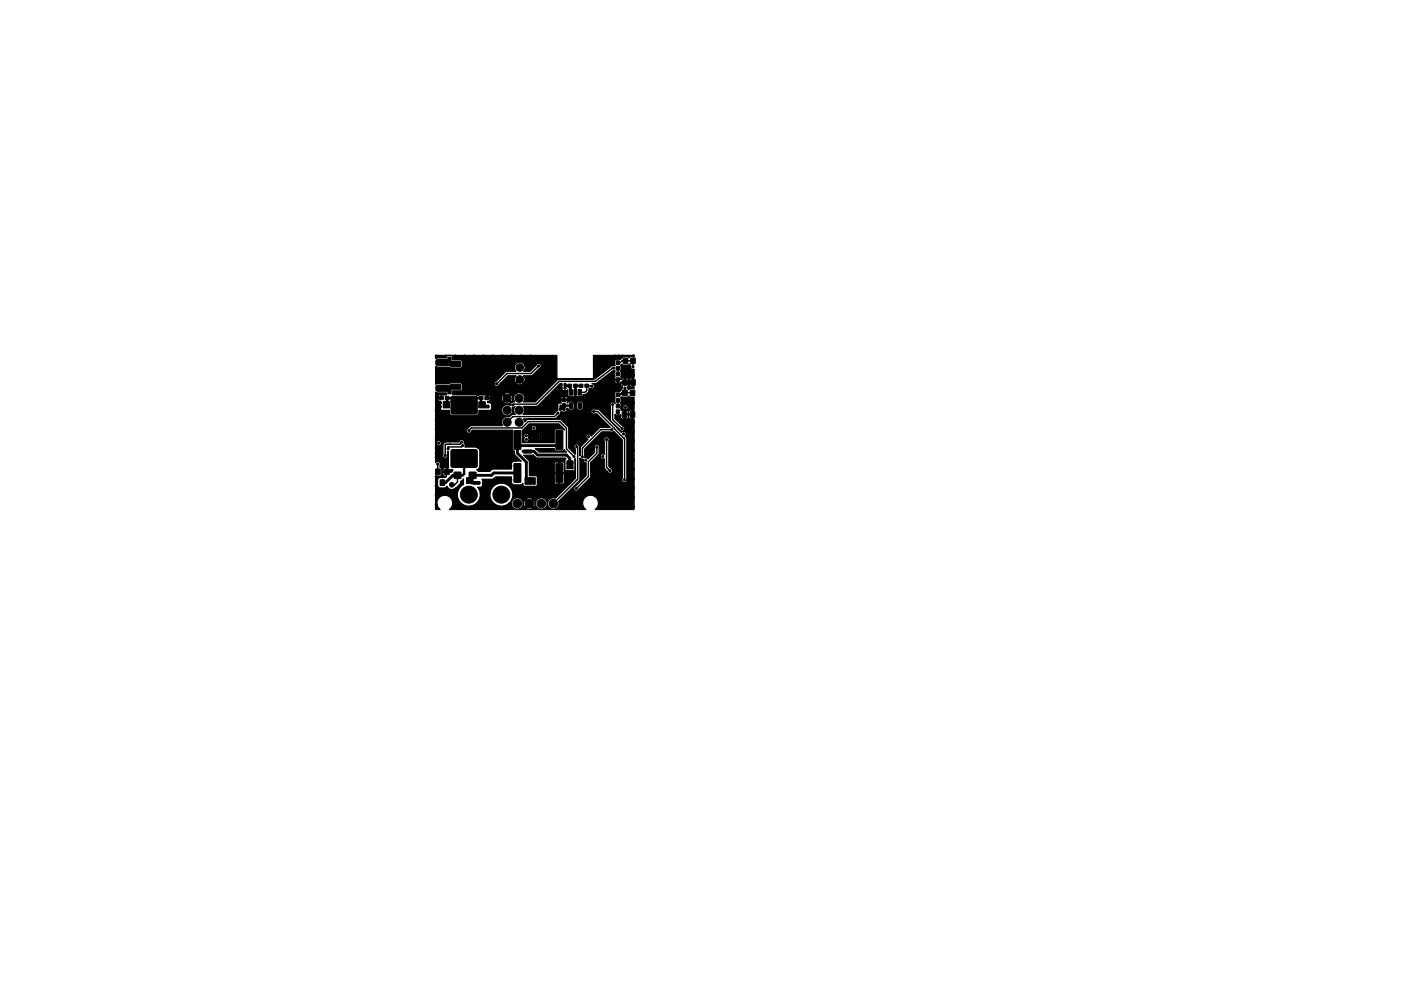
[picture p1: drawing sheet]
<svg xmlns="http://www.w3.org/2000/svg" width="297mm" height="210mm" viewBox="0 0 297 210" stroke-linecap="round" stroke-linejoin="round" font-family="sans-serif">
<g fill="#000" stroke="#000" stroke-width=".21">
<path d="M92.5 76.4l2.4-.1v-.6h.8v1h2v1l-5-.1-.3-.4zM130.7 79h.6v.7h-.6zM130.7 77.8h.6v.7h-.6zM130.7 76.6h.6v.7h-.6zM132.1 76h1v1.1h-1zM133.7 76h1v1.1h-1zM92.4 99.5h.9v1.2h-.9zM93.2 84.1h.8v.7h-.8zM94.4 84.1h.8v.7h-.8zM94.3 99.5h.9v1.2h-.9zM92.5 81.8l.3-.1h2.8v-.2h2.1v1.1h-2v1h-.8v-.6h-2.3l-.2-.4zM95.7 84.2l.3-.1h5l.2 .4-.1 3.2-.3 .2-5-.1-.2-.3z"/>
<path d="M95.7 95.5l.3-.1h5l.2 .4-.1 3.2-.3 .2-5-.1-.2-.3zM101.6 84.1h.8v.7h-.8zM102.8 84.1h.8v.7h-.8zM109 91.4l1.4 .1-.1 3.8-1.3-.1zM109 98.4l1.4 .1-.1 3.8-1.3-.1zM117.9 91.4l1.4 .1-.1 3.8-1.3-.1zM117.9 98.4l1.4 .1-.1 3.8-1.3-.1zM119.3 84.5h.6v.7h-.6zM119.3 85.7h.6v.7h-.6zM120.4 81.5h.8v.7h-.8zM120.7 85.5h.7l-.1 1.1h-.6zM120.7 82.7h.7l-.1 1.1h-.6z"/>
<path d="M121.7 82.7h.6v1.1h-.6zM121.6 81.5h.8v.7h-.8zM122.6 85.5h.7l-.1 1.1h-.6zM122.6 82.7h.7l-.1 1.1h-.6zM122.8 81.5h.8v.7h-.8zM124 81.5h.8v.7h-.8zM130.7 80.2h.6v.7h-.6zM130.7 87h.6v.7h-.6zM130.7 85.8h.6v.7h-.6zM130.7 83.4h.6v.7h-.6zM130.7 84.6h.6v.7h-.6zM131.9 87.4h1v1.1h-1z"/>
<path d="M132 80.6h1v1.1h-1zM132 82.8h1v1.1h-1zM133.6 87.4h1v1.1h-1zM133.6 82.8h1v1.1h-1zM133.7 80.6h1v1.1h-1zM93.3 101.8h1v1.2h-1zM96.3 100.2h1.4v1.3h-1.4zM99.5 100.2h1.4v1.3h-1.4z"/>
<circle cx="92.5" cy="75.5" r=".22"/>
<circle cx="94.5" cy="75.5" r=".22"/>
<circle cx="96.5" cy="75.5" r=".22"/>
<circle cx="98.3" cy="79.8" r=".23"/>
<circle cx="98.5" cy="75.5" r=".22"/>
<circle cx="100.3" cy="79.8" r=".23"/>
<circle cx="100.5" cy="75.5" r=".22"/>
<circle cx="101.3" cy="76.8" r=".23"/>
<circle cx="102.3" cy="77.7" r=".23"/>
<circle cx="102.5" cy="75.5" r=".22"/>
<circle cx="103.3" cy="76.8" r=".23"/>
<circle cx="104.3" cy="77.8" r=".23"/>
<circle cx="104.5" cy="75.5" r=".22"/>
<circle cx="105.3" cy="76.8" r=".23"/>
<circle cx="106.3" cy="77.8" r=".23"/>
<circle cx="106.5" cy="75.5" r=".22"/>
<circle cx="107.3" cy="76.8" r=".23"/>
<circle cx="108.5" cy="75.5" r=".22"/>
<circle cx="110.2" cy="78" r=".8"/>
<circle cx="110.5" cy="75.5" r=".22"/>
<circle cx="111.8" cy="76" r=".22"/>
<circle cx="112.5" cy="75.5" r=".22"/>
<circle cx="113.8" cy="76" r=".22"/>
<circle cx="114.2" cy="77.6" r=".22"/>
<circle cx="130.2" cy="78.1" r=".22"/>
<circle cx="130.4" cy="75.5" r=".22"/>
<circle cx="131.2" cy="75.5" r=".22"/>
<circle cx="132" cy="75.5" r=".22"/>
<circle cx="134.2" cy="77.8" r=".22"/>
<circle cx="134.3" cy="79.5" r=".23"/>
<circle cx="134.3" cy="75.5" r=".23"/>
<circle cx="92.5" cy="95" r=".22"/>
<circle cx="92.5" cy="96" r=".22"/>
<circle cx="92.5" cy="97" r=".22"/>
<circle cx="92.5" cy="93" r=".22"/>
<circle cx="92.5" cy="87" r=".23"/>
<circle cx="92.5" cy="89" r=".23"/>
<circle cx="92.5" cy="91" r=".23"/>
<circle cx="92.6" cy="84.6" r=".22"/>
<circle cx="92.6" cy="86.2" r=".22"/>
<circle cx="92.6" cy="85.4" r=".23"/>
<circle cx="92.8" cy="98.4" r=".22"/>
<circle cx="93" cy="94" r=".22"/>
<circle cx="93.3" cy="88.8" r=".23"/>
<circle cx="93.3" cy="92.8" r=".23"/>
<circle cx="93.3" cy="90.8" r=".23"/>
<circle cx="93.4" cy="86.2" r=".22"/>
<circle cx="93.4" cy="85.4" r=".22"/>
<circle cx="93.5" cy="96" r=".22"/>
<circle cx="93.5" cy="97" r=".22"/>
<circle cx="94.2" cy="86.2" r=".22"/>
<circle cx="94.2" cy="85.4" r=".23"/>
<circle cx="94.3" cy="87.8" r=".23"/>
<circle cx="94.3" cy="89.8" r=".23"/>
<circle cx="94.3" cy="91.8" r=".23"/>
<circle cx="94.4" cy="96.6" r=".22"/>
<circle cx="95" cy="86.2" r=".22"/>
<circle cx="95" cy="95.2" r=".23"/>
<circle cx="95" cy="85.4" r=".23"/>
<circle cx="95.3" cy="88.8" r=".23"/>
<circle cx="95.3" cy="90.8" r=".23"/>
<circle cx="95.7" cy="99.9" r=".22"/>
<circle cx="96.3" cy="89.8" r=".23"/>
<circle cx="96.3" cy="91.8" r=".23"/>
<circle cx="97.3" cy="88.8" r=".23"/>
<circle cx="97.3" cy="90.8" r=".23"/>
<circle cx="97.9" cy="93.8" r=".23"/>
<circle cx="98.1" cy="94.5" r=".22"/>
<circle cx="98.3" cy="82.8" r=".23"/>
<circle cx="98.3" cy="81.7" r=".23"/>
<circle cx="98.3" cy="89.8" r=".23"/>
<circle cx="99.3" cy="88.8" r=".23"/>
<circle cx="99.3" cy="80.8" r=".23"/>
<circle cx="99.4" cy="91.3" r=".22"/>
<circle cx="100.3" cy="81.6" r=".22"/>
<circle cx="100.3" cy="93.8" r=".23"/>
<circle cx="100.3" cy="89.8" r=".23"/>
<circle cx="101.3" cy="83.7" r=".23"/>
<circle cx="101.3" cy="88.8" r=".23"/>
<circle cx="101.3" cy="92.8" r=".23"/>
<circle cx="101.3" cy="82.8" r=".23"/>
<circle cx="101.3" cy="94.8" r=".23"/>
<circle cx="101.8" cy="86.2" r=".22"/>
<circle cx="101.8" cy="85.4" r=".22"/>
<circle cx="102.3" cy="93.8" r=".23"/>
<circle cx="102.3" cy="91.8" r=".23"/>
<circle cx="102.6" cy="86.2" r=".22"/>
<circle cx="102.6" cy="85.4" r=".23"/>
<circle cx="103.3" cy="92.8" r=".23"/>
<circle cx="103.3" cy="94.8" r=".23"/>
<circle cx="103.4" cy="86.2" r=".22"/>
<circle cx="103.4" cy="83.8" r=".22"/>
<circle cx="103.4" cy="83" r=".22"/>
<circle cx="104.1" cy="84.6" r=".22"/>
<circle cx="104.1" cy="85.3" r=".22"/>
<circle cx="104.2" cy="83" r=".23"/>
<circle cx="104.2" cy="83.8" r=".23"/>
<circle cx="104.3" cy="93.8" r=".23"/>
<circle cx="104.3" cy="89.8" r=".23"/>
<circle cx="104.3" cy="91.8" r=".23"/>
<circle cx="105.3" cy="88.8" r=".23"/>
<circle cx="105.3" cy="92.8" r=".23"/>
<circle cx="105.3" cy="81.4" r=".23"/>
<circle cx="106.3" cy="95.8" r=".23"/>
<circle cx="106.3" cy="85.8" r=".23"/>
<circle cx="106.3" cy="91.8" r=".23"/>
<circle cx="107.3" cy="92.8" r=".23"/>
<circle cx="107.3" cy="96.8" r=".23"/>
<circle cx="107.5" cy="87" r=".85"/>
<circle cx="107.5" cy="89.6" r=".85"/>
<circle cx="107.5" cy="84.5" r=".85"/>
<circle cx="108.3" cy="98.8" r=".23"/>
<circle cx="108.3" cy="95.8" r=".23"/>
<circle cx="108.3" cy="91.8" r=".23"/>
<circle cx="108.7" cy="85.9" r=".22"/>
<circle cx="109.3" cy="97.6" r=".22"/>
<circle cx="110.1" cy="87" r=".85"/>
<circle cx="110.1" cy="89.6" r=".85"/>
<circle cx="110.1" cy="84.5" r=".85"/>
<circle cx="110.2" cy="80.5" r=".8"/>
<circle cx="110.9" cy="95.7" r=".23"/>
<circle cx="111.6" cy="91.6" r=".22"/>
<circle cx="111.6" cy="93.2" r=".23"/>
<circle cx="111.6" cy="92.4" r=".23"/>
<circle cx="111.6" cy="90.8" r=".23"/>
<circle cx="111.7" cy="95.7" r=".23"/>
<circle cx="112.4" cy="90.8" r=".22"/>
<circle cx="112.5" cy="95.7" r=".22"/>
<circle cx="113.2" cy="90.8" r=".23"/>
<circle cx="114.4" cy="91.8" r=".2"/>
<circle cx="114.4" cy="92.6" r=".2"/>
<circle cx="115" cy="95.6" r=".22"/>
<circle cx="115.8" cy="95.6" r=".22"/>
<circle cx="116.4" cy="90.8" r=".23"/>
<circle cx="117.2" cy="91.6" r=".22"/>
<circle cx="117.2" cy="90.8" r=".23"/>
<circle cx="118.3" cy="87.6" r=".22"/>
<circle cx="118.8" cy="83.2" r=".22"/>
<circle cx="118.8" cy="84" r=".22"/>
<circle cx="118.8" cy="84.8" r=".22"/>
<circle cx="118.8" cy="86.8" r=".22"/>
<circle cx="119.6" cy="84" r=".23"/>
<circle cx="119.6" cy="86.8" r=".23"/>
<circle cx="119.8" cy="82.3" r=".22"/>
<circle cx="119.8" cy="81.5" r=".22"/>
<circle cx="120.4" cy="98.2" r=".23"/>
<circle cx="120.4" cy="99.2" r=".23"/>
<circle cx="121.3" cy="87.4" r=".23"/>
<circle cx="121.3" cy="98.2" r=".23"/>
<circle cx="121.3" cy="99.2" r=".23"/>
<circle cx="121.3" cy="84.8" r=".23"/>
<circle cx="121.7" cy="96.8" r=".23"/>
<circle cx="122.2" cy="94.7" r=".23"/>
<circle cx="123.3" cy="87.4" r=".23"/>
<circle cx="123.3" cy="84.8" r=".23"/>
<circle cx="123.4" cy="97.6" r=".22"/>
<circle cx="123.4" cy="96.9" r=".22"/>
<circle cx="124.2" cy="97.6" r=".22"/>
<circle cx="124.3" cy="83.8" r=".23"/>
<circle cx="124.3" cy="85.8" r=".23"/>
<circle cx="124.8" cy="92.6" r=".22"/>
<circle cx="125.2" cy="86.8" r=".22"/>
<circle cx="125.3" cy="84.8" r=".23"/>
<circle cx="125.5" cy="81.9" r=".22"/>
<circle cx="125.8" cy="87.3" r=".22"/>
<circle cx="126.6" cy="94.8" r=".22"/>
<circle cx="127.8" cy="95.6" r=".22"/>
<circle cx="127.8" cy="96.8" r=".22"/>
<circle cx="128.6" cy="93.2" r=".23"/>
<circle cx="129.3" cy="99.8" r=".23"/>
<circle cx="129.4" cy="92" r=".23"/>
<circle cx="129.7" cy="91.1" r=".23"/>
<circle cx="129.9" cy="85.8" r=".23"/>
<circle cx="131.8" cy="86.4" r=".22"/>
<circle cx="131.9" cy="90.9" r=".22"/>
<circle cx="132.2" cy="92" r=".22"/>
<circle cx="132.5" cy="82.3" r=".22"/>
<circle cx="132.6" cy="86.4" r=".23"/>
<circle cx="134.3" cy="85.5" r=".23"/>
<circle cx="134.3" cy="91.5" r=".23"/>
<circle cx="134.3" cy="81.5" r=".23"/>
<circle cx="134.3" cy="95.5" r=".23"/>
<circle cx="134.3" cy="87.5" r=".23"/>
<circle cx="134.3" cy="93.5" r=".23"/>
<circle cx="134.3" cy="97.5" r=".23"/>
<circle cx="134.3" cy="89.5" r=".23"/>
<circle cx="134.3" cy="99.5" r=".23"/>
<circle cx="92.5" cy="105" r=".22"/>
<circle cx="92.5" cy="103" r=".22"/>
<circle cx="92.5" cy="107" r=".22"/>
<circle cx="92.5" cy="101.1" r=".23"/>
<circle cx="93.3" cy="104.8" r=".23"/>
<circle cx="93.8" cy="101.1" r=".22"/>
<circle cx="94.3" cy="103.8" r=".23"/>
<circle cx="95.3" cy="104.8" r=".23"/>
<circle cx="95.8" cy="102.8" r=".5"/>
<circle cx="96.3" cy="107.8" r=".23"/>
<circle cx="96.3" cy="103.9" r=".23"/>
<circle cx="96.3" cy="105.8" r=".23"/>
<circle cx="98.3" cy="107.8" r=".23"/>
<circle cx="99.2" cy="102.4" r=".22"/>
<circle cx="99.2" cy="101.6" r=".22"/>
<circle cx="99.4" cy="104.9" r="1.8"/>
<circle cx="100" cy="101.7" r=".22"/>
<circle cx="100" cy="102.4" r=".23"/>
<circle cx="100.3" cy="107.8" r=".23"/>
<circle cx="100.8" cy="102.4" r=".22"/>
<circle cx="101.6" cy="102.4" r=".23"/>
<circle cx="102.3" cy="107.8" r=".23"/>
<circle cx="102.3" cy="104.9" r=".23"/>
<circle cx="104.3" cy="107.8" r=".23"/>
<circle cx="105.3" cy="101.8" r=".23"/>
<circle cx="106.3" cy="104.9" r="1.8"/>
<circle cx="106.3" cy="107.8" r=".23"/>
<circle cx="108.3" cy="107.8" r=".23"/>
<circle cx="108.3" cy="101.8" r=".23"/>
<circle cx="109.7" cy="106.8" r=".9"/>
<circle cx="111.6" cy="101.7" r=".22"/>
<circle cx="111.6" cy="102.4" r=".23"/>
<circle cx="112.2" cy="106.8" r=".9"/>
<circle cx="112.3" cy="104.5" r=".23"/>
<circle cx="112.4" cy="101.7" r=".22"/>
<circle cx="112.4" cy="102.4" r=".22"/>
<circle cx="113.2" cy="102.4" r=".23"/>
<circle cx="113.3" cy="104.5" r=".23"/>
<circle cx="114.4" cy="104.8" r=".22"/>
<circle cx="114.8" cy="106.8" r=".9"/>
<circle cx="115.5" cy="104.8" r=".22"/>
<circle cx="115.9" cy="102.3" r=".22"/>
<circle cx="116.3" cy="107.8" r=".23"/>
<circle cx="116.6" cy="103.4" r=".23"/>
<circle cx="116.6" cy="104.5" r=".23"/>
<circle cx="116.8" cy="102.4" r=".22"/>
<circle cx="117.2" cy="101.6" r=".22"/>
<circle cx="117.3" cy="106.8" r=".9"/>
<circle cx="118.3" cy="107.8" r=".23"/>
<circle cx="120.3" cy="107.8" r=".23"/>
<circle cx="120.9" cy="102.3" r=".22"/>
<circle cx="122.2" cy="103.6" r=".22"/>
<circle cx="122.3" cy="107.8" r=".23"/>
<circle cx="122.3" cy="105.8" r=".23"/>
<circle cx="123.4" cy="104.4" r=".23"/>
<circle cx="123.9" cy="103.2" r=".23"/>
<circle cx="124.5" cy="104.4" r=".22"/>
<circle cx="126.8" cy="104.4" r=".22"/>
<circle cx="128.3" cy="107.8" r=".23"/>
<circle cx="128.3" cy="105.8" r=".23"/>
<circle cx="130.3" cy="107.8" r=".23"/>
<circle cx="132.3" cy="107.8" r=".23"/>
<circle cx="132.3" cy="101.8" r=".23"/>
<circle cx="134.3" cy="101.5" r=".23"/>
<circle cx="134.3" cy="105.5" r=".23"/>
<circle cx="134.3" cy="107.5" r=".23"/>
<circle cx="134.3" cy="103.5" r=".23"/>
</g>
<path d="M93 76.9h1.2M93 82.4h1.2" fill="none" stroke="#000" stroke-width="1.2"/>
<path d="M96.3 77.2h.7M96.3 82.1h.7" fill="none" stroke="#000" stroke-width=".73"/>
<g fill="none" stroke="#000" stroke-width=".3">
<path d="M114.2 77.6l-1.6 1.6h-5.1l-2.2 2.2M130.2 78.1h-.4l-3.6 2.8h-7.7l-4.8 4.8h-4.8l-.2 .2M131 78.1v1.2M131 76.9h.5l.4-.4h2.3v1.3M92.8 98.4v1.7M97.9 93.8l-.4 .4h-2.9l-.2 .2v2.2M98.1 94.5l-.3 .3h-2.8v.4M99.4 91.3l.6-.5h10.6l1.4-1.4h6.7l1.4 1.4v4.4l1.6 1.6M118.3 87.6l-.7 .8h-8.9l-1.2 1.2M122 81.8h1.2M122.2 94.7l.3 .3v6.7l-5.2 5.1M125.5 81.9l-1.1-.1v1l-.4 .4h-1.1"/>
<path d="M125.8 87.3h.9l5.7 5.8v8.7M126.5 94.8v1.4l-1.7 1.8v3.1l-2.6 2.5M128.6 93.2v5.9l.7 .7M129.7 91.1h-2.3l-3.9 4v1.8M129.9 85.8v3.2l2 1.9M131 84.9v1.2M132.5 82.3v1M134.1 83.3h-2.3l-.2 .4h-.6M97 100.8v1.4l-.6 .6h-.6M100.2 100.8l-.2 .2v.6"/>
</g>
<path d="M109.7 93.3v2.8l1.9 1.9v3.6M112 95.7h1.2l.8 .8h6.1l.7 .7v.6M118.6 93.4v.7l-.4 .4h-7.9l-.6-.6M97 100.8h-1l-1.5 1.6h-.7M109.7 100.3h-5l-.5 .5h-4M112.5 101.5l-.1 .1" fill="none" stroke="#000" stroke-width=".61"/>
<path d="M94.8 85.6v-1.2h2.1l1.5 1.6 1.5-1.6h2.1v1.3M98.4 97.3v3.2l-.3 .3h-1.1M119.8 81.8h1v.4l.3 .3v.7M121.1 86h-1.5v.8M122 81.8v1.4" fill="none" stroke="#000" stroke-width=".51"/>
<path d="M94 85.2h1.3v1.3h-1.3zM101.5 85.3h1.4v.6l.8 .1v.5h-2.2zM111 95.5h1.7v.6h-1.7zM113.5 95.2h4l.2 .3 .3 .2h1.3l.3-.3 .5 .5h-5.8zM92.4 75.4h25.7v4.8l.1 .2h7.6v-5h8.6v.2h-.7l-.3 .3-.3-.3h-1l-.6 .7h-1l-.2 .4 .1 .9-.8 .1-3.5 2.7-7.7 .1-4.9 4.8h-2.5a1.18 1.18 0 0 0-.1-1.7 1.18 1.18 0 0 0-1.6 0 1.18 1.18 0 0 0-.1 1.7l-.9 .2-.2 .5a1.18 1.18 0 0 0-1.7 .9 1.18 1.18 0 0 0 1.3 1.3 1.18 1.18 0 0 0 .9-1.7l.6-.3a1.16 1.16 0 0 0 .1 1.7h-.8l-.6 .6a1.18 1.18 0 0 0-1.3 .4 1.18 1.18 0 0 0 0 1.4h-6.6l-.8 .5a.55 .55 0 0 0-.2 .9 .55 .55 0 0 0 .9-.2l.3-.2h8.5l-.1 4 .5 .4 .1 .8 1.3 1.4-1.4-.1a.68 .68 0 0 0-.7 .7v1h-3.7l-.5 .2-.3 .3h-2.5l-.3-.3 .4-.3 .2-.4v-3.2a.91 .91 0 0 0-.9-1h-2.2v-.4l-.2-.3a.57 .57 0 0 0-.4-.8 .57 .57 0 0 0-.7 .5h-3l-.4 .6v2a.55 .55 0 0 0 .5 .8 .55 .55 0 0 0 .5-.8v-.6h.2l.1 3.4-.4 .1v.7h.7l.1-.4 .5 .1-.6 .5h-1.5v.7l.7 .1-.3 .3h-1.1l-.3 .2-.2 .3v1.1a.63 .63 0 0 0 .6 .6h.9l.5-.3 .1 .1a1.22 1.22 0 0 0 2 0l.7-.7 .1-.5 .6-.5v1.2a2.44 2.44 0 0 0 0 4.3 2.44 2.44 0 0 0 3.5-2.4h2.1v.5a2.43 2.43 0 0 0 1.5 2 2.43 2.43 0 0 0 2.6-.5h.5v.3a1.23 1.23 0 0 0 .8 1 1.23 1.23 0 0 0 1.3-.3h.9l.5 .4 .7-.1 .3-.3-.8-.7-.7 .7h-.9l.3-.8 .5 .7 .7-.8h.2l.8 .8 .3-.3 .1-.6a1.36 1.36 0 0 0 1.6 1.3 1.26 1.26 0 0 0 .4-2.2 1.26 1.26 0 0 0-2 .9l-.4-.6-.8 .7h-.2l-.7-.7-.5 .8-.3-.9h.9l.7 .7 .8-.7a.97 .97 0 0 0-1.5 0l-1-.1a1.23 1.23 0 0 0-2 .8h-.5l.2-.2a2.44 2.44 0 0 0-1-3.8 2.44 2.44 0 0 0-3.3 2h-2.1l-.5-1.3h.5a1.1 1.1 0 0 0 .4-1.7h2.2l.6-.5h3.4v1.1l.4 .5 1.6 .1 .5-.3v.4l.2 .2h2.5l.3-.2v-.7h3.6l.2 .4h.7l.1-2.3h.2v2.2l.7 .1 .3-.4-.1-1.9h-2l-.1 1.9h-3.6l-.1-1.3-1.6-.1v-2.6h5.3v1.9l1 .1v-2.2h.2v2.2h.9l.1-2-.2-.2-1.7-.1-.3 .3h-5.3l-.1-.6-1.1-1.1 2-.1 .6 .6 .4 .1h5.8l.2 .1-.2 .3v1.9l.3 .4h1.5l.3-.2v-2.1l-.1-.2 .2-.1v4.2l-4.3 4.2a1.23 1.23 0 0 0-1.6 1.1 1.23 1.23 0 0 0 1.4 1.3 1.23 1.23 0 0 0 .9-1.7l4.5-4.4 .1-4.8 .3 .3h.4a.55 .55 0 0 0 .6 .7v2.7l-2.2 2.2a.55 .55 0 0 0-.3 .9 .55 .55 0 0 0 .9-.2l2.5-2.5v-3.2l1.4-1.3h.6v.1a.55 .55 0 0 0 .9 .4v1.9l.7 .8a.55 .55 0 0 0 .9 .2 .55 .55 0 0 0-.3-.9l-.3-.4v-5.4a.55 .55 0 0 0-.5-.8 .55 .55 0 0 0-.5 .8v2.9a.55 .55 0 0 0-.9 .4h-.6l.4-.6v-1.1a.55 .55 0 0 0-.4-.8 .55 .55 0 0 0-.5 .8v.9l-1.4 1.4-.3-.3h-.4v-1.8l3.6-3.7 2.2 .1 .3-.2 1.8 1.8v8.2a.55 .55 0 0 0 .3 .9 .55 .55 0 0 0 .7-.6v-8.7l-.4-.6a.55 .55 0 0 0 .1-.9 .55 .55 0 0 0-.9 .2l-4.7-4.8-.9-.2a.55 .55 0 0 0-.8 .5 .55 .55 0 0 0 .8 .5h.4l2.9 2.9h-2.2l-1.9 1.8a.55 .55 0 0 0-.9-.2 .55 .55 0 0 0 .3 .9l-1.7 1.7v1.8l-.1-1.8a.62 .62 0 0 0-.6-.7 .62 .62 0 0 0-.6 .7l.3 .3v1.2l-1.4-1.4-.1-4.3-1.5-1.7h-7l-.8 .5-.2-.6h6.7l1-.9 .1-.6h.6a.56 .56 0 0 0 .8-.5v-.3h.2l.3 .4 .8-.1 .2-.2v-1.2h.6l.1 1.3 .2 .2 .8-.1 .2-.2v-1.3l-.3-.3h-.6l-.3 .1-.1 .3h-.6l-.2-.4h-.7l-.6 .4v-.6h-1.2v.6h-.5l-.2 .2v1.4l-.4 .1-.5 .7h-6.5l.1-.1a1.17 1.17 0 0 0-.1-1.6h3l1.8-1.8h3.2l.1 .4h.5v-.6h.2v.6h.5l.1-.5-.4-.2h-.8l-.2 .3h-3.2l3-3h.5v1.1a.8 .8 0 0 0 1.2 .2l.1 1.4 1.3 .1 .1-2.4h1.4v.1h-1.2v2.2l1.1 .1 .3-.1 .1-.4 .7-.1 .5-.5 .1-.6 .2-.2a.56 .56 0 0 0 .9-.1 .56 .56 0 0 0-.5-.8h.9l.6-.5h3.3l.2 .3 .3 .1 .1-.7h-.5l-.1 .3h-3.3l3-2.3h.4l-.1 1.8 .8 .1 .1 .8 .3-.1 .2-.2 .7 .1v-.8h.2v.8h.6l.1-.6 .2 .6h.6l-.1-.9h-.4l-.2 .3-.4-.3h-1.1l-.3 .3 .1-2.6-.1-.4 .2-.2 .3 .2h1a.33 .33 0 0 1 .4-.2 .33 .33 0 0 1 .1 .5 .55 .55 0 0 0 .8 .5v1.9l-.1 .1v1.7l.1 .1v.3h-.8l-.3 .3a.43 .43 0 0 1-.3-.4 .43 .43 0 0 1 .3-.4l.1-.2 .2 .4h.4l.1-.9h-.6l-.1 .5-.2-.5h-1.4l-.1 .7a.4 .4 0 0 1 .3 .4 .4 .4 0 0 1-.3 .4l-.3 .4-.7-.1-.3 .3v2.3a.55 .55 0 0 0-.8-.2 .55 .55 0 0 0-.2 .7l.1 3.1 1.9 1.9a.55 .55 0 0 0 .9 .2 .55 .55 0 0 0-.3-.9l-1.6-1.6v-.9l.2 .2 .3-.1v-.7h.2v.7h.6l-.1 .6 .2 .3 .5-.1v-.8h.2l.1 .9h.4l.2-.4 .3 .4 .5-.1v-.8h-.6l-.1 .5-.2-.5h-.8v-.9h.2v.8h.6l.1-.6 .2 .6h.6v-.8l-.5-.1-.2 .3-.3-.3-1.3 .1v-.7l.3 .1a.55 .55 0 0 0 .9 .4 .55 .55 0 0 0 0-.9 .55 .55 0 0 0-.9 .4h-.3l-.1-.9 .1-.9a.26 .26 0 0 1 0-.4 .26 .26 0 0 1 .4 .1h.9l.3-.3 .3 .3h.8v2.7l-.2 .1v1.7l.2 .1v19.2h-8.2a1.67 1.67 0 0 0 .2-2.5 1.67 1.67 0 0 0-2.4 0 1.67 1.67 0 0 0 .2 2.5l-28.8-.1a1.67 1.67 0 0 0 .1-2.4 1.67 1.67 0 0 0-2.5 0 1.67 1.67 0 0 0 .3 2.5h-.9v-7.1h1.1l.2-.3v-1.2h.2l.1 .5h.7v-.7l-.5-.1-.3 .3h-.2l-.4-.3v-.5a.55 .55 0 0 0-.2-.7 .55 .55 0 0 0-.7 .1v-4.1a.55 .55 0 0 0 .8 .6 .55 .55 0 0 0 .2-1 .55 .55 0 0 0-.9 .3l-.1 .1v-9.9h.5l.1 .3h.5v-.5l-.4-.1-.2 .3h-.5v-.9l.3 .2h1.9l.1 .4h-.9l-.1 .7h-.7l-.1 .4 .1 .2h.4l.1 1.9 1.8 .1a.85 .85 0 0 0 .5 1.1h5a.71 .71 0 0 0 .7-.7v-.4h2.3l.3-.1 .1-1.3-.2-.2-.6-.2h3.4a.92 .92 0 0 0 1.5 0l-.8-.7-.7 .7h-3.4v-.2l.5-.1v-.5h2.4l.1 .5 .3 .2 .7-.7h.2l.8 .7a.92 .92 0 0 0 0-1.4l-.8 .7h-.2l-.7-.7-.3 .3-.1 .4h-3.2v-.6h.2v.5h.5v-.5l-7.9-.1 10.9-.1 .7 .7 .8-.7-.3-.3-.5-.1-.4 .1-.3 .3h-10.8v-.8l1.9-.1 .1-1.4h6.7a.55 .55 0 0 0 .5 .6 .55 .55 0 0 0 .6-.4l.3-.3h3.4a.87 .87 0 0 0 1.4 0l-.7-.7-.7 .7h-3.4l1.6-1.6 1.6 .1a1.01 1.01 0 0 0 .1 1.4l.8-.8 .8 .8a1.01 1.01 0 0 0 0-1.5h1.8l1.6-1.5a.55 .55 0 0 0 .2-.9 .55 .55 0 0 0-.9 .2l-1.3 1.3h-1.4a1.13 1.13 0 0 0 0-1.6 1.13 1.13 0 0 0-1.6 0 1.13 1.13 0 0 0 0 1.6h-2.2l-2.3 2.3-.2 .3h-6.7l-.3-.2h-2.1l-.3 .2h-2.6l-.3 .1v-3.7l.3 .1h2.6l.3 .2h2.1l.3-.4-.1-1.2-1.9-.1v-.7l-.2-.2-.9-.1-.2 .2-.1 .3h-1.9l-.3 .2zM110.7 91.3l.6-.5h1.3a.55 .55 0 0 0 .8 .6 .55 .55 0 0 0 .2-1 .55 .55 0 0 0-.9 .3l-1.4 .1 .9-.9h6.3l1.1 1.1v.3l-.4-.3h-1.3l-.3 .2-.1 2.7h-6.7v-1.5l.2 .1a.43 .43 0 0 1 0 .7 .55 .55 0 0 0 .7 .6 .55 .55 0 0 0 .4-.8h2l.4 .2 .2-.2-.3-.2-.3 .2h-2l-.1-.2 .1-.2h1.8v.3l.6-.3 .3 .3 .1-.3-.1-.2-.5 .2-.3-.2-.1 .2h-1.8v-.4h2l.3 .3 .3-.2-.3-.3-.3 .2h-2a.55 .55 0 0 0-.6-.3 .55 .55 0 0 0-.5 .5h-.2v-.6h3.1v.3l.6-.3 .3 .3 .1-.3-.1-.2-.5 .2-.3-.2-.1 .2h-3.1v-.3h3.3l.3 .2 .3-.2-.2-.2-.4 .2h-3.3zM118.7 86h1v.9h-1zM119.6 81.5h.4v.9h-.4zM120.2 97.8h1.3v1.6h-1.3zM98.9 101.4h1.4v.7l1.4 .1v.5l-2.8-.1zM111.3 101.4h2.2v1.3h-2.2z" fill="#000" stroke="#000" stroke-width=".25"/>
</svg>
